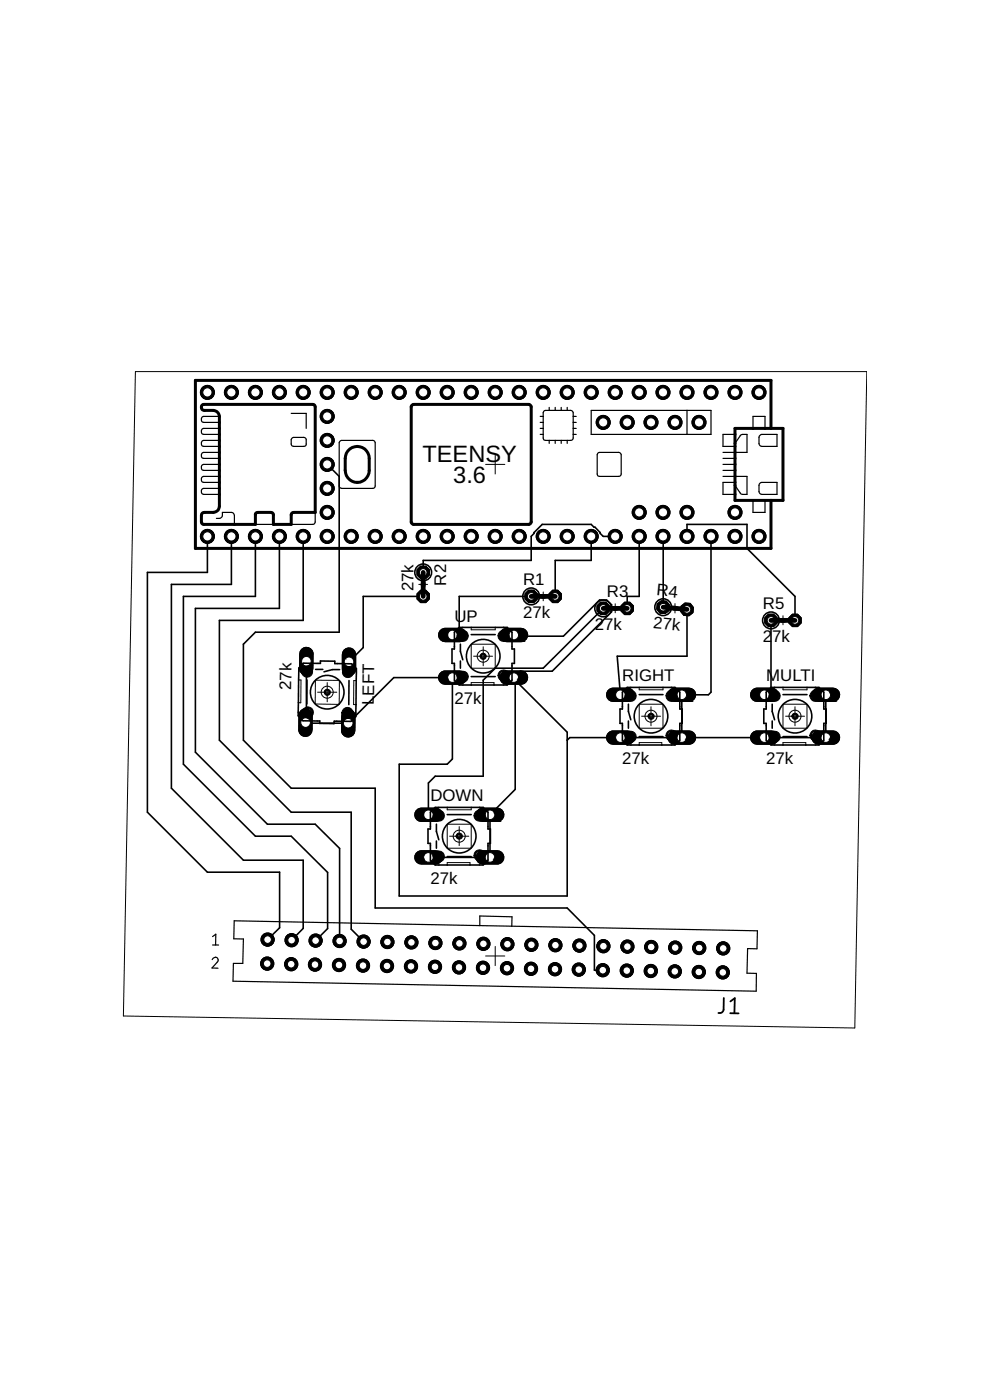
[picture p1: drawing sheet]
<svg xmlns="http://www.w3.org/2000/svg" width="105mm" height="148mm" viewBox="0 0 105 148" stroke-linecap="round" stroke-linejoin="round" font-family="sans-serif">
<defs><g id="words">
<g font-size="2.5">
<text x="44.7" y="48.9">TEENS</text>
<text x="48" y="51.2">3.6</text>
<text x="53" y="48.9">Y</text>
</g>
<g font-size="1.8">
<text x="43.8" y="62.6" transform="rotate(-90 43.8 62.6)">27k</text>
<text x="47.2" y="62" transform="rotate(-90 47.2 62)">R2</text>
<text x="48.1" y="65.8">UP</text>
<text x="55.4" y="61.9">R1</text>
<text x="55.4" y="65.4">27k</text>
<text x="64.2" y="63.2">R3</text>
<text x="69.4" y="63" transform="rotate(5 69.4 63)">R4</text>
<text x="80.7" y="64.5">R5</text>
<text x="33.2" y="69.7" transform="rotate(-89 33.2 69.7)">3</text>
<text x="37.6" y="70" transform="rotate(-89 37.6 70)">1</text>
<text x="46.8" y="67.8">1</text>
<text x="54.7" y="67.9">2</text>
<text x="63" y="66.7">27k</text>
<text x="69.1" y="66.5" transform="rotate(5 69.1 66.5)">27k</text>
<text x="80.7" y="68">2</text>
<text x="81.7" y="68">7k</text>
<text x="30.8" y="73" transform="rotate(-89 30.8 73)">27k</text>
<text x="33.1" y="77.8" transform="rotate(-89 33.1 77.8)">4</text>
<text x="37.4" y="77.8" transform="rotate(-89 37.4 77.8)">2</text>
<text x="39.6" y="74.6" transform="rotate(-89 39.6 74.6)">LEFT</text>
<text x="46.6" y="72.2">3</text>
<text x="48.1" y="74.5">27k</text>
<text x="54.7" y="72.2">4</text>
<text x="64.6" y="74.2">1</text>
<text x="65.9" y="72.1">RIGHT</text>
<text x="72.5" y="74.3">2</text>
<text x="79.8" y="74.2">1</text>
<text x="81.1" y="72.1">MULTI</text>
<text x="87.7" y="74.3">2</text>
<text x="64.3" y="78.6">3</text>
<text x="65.9" y="80.9">27k</text>
<text x="72.5" y="78.6">4</text>
<text x="79.6" y="78.6">3</text>
<text x="81.1" y="80.9">27k</text>
<text x="87.7" y="78.6">4</text>
<text x="44.3" y="86.8">1</text>
<text x="45.6" y="84.8">DOWN</text>
<text x="52.2" y="87">2</text>
<text x="44" y="91.3">3</text>
<text x="45.6" y="93.6">27k</text>
<text x="52.2" y="91.3">4</text>
</g>
</g></defs>
<circle cx="28.3" cy="99.4" r=".7" fill="#000" stroke="#000" stroke-width=".11"/>
<circle cx="28.3" cy="99.4" r=".4" fill="#fff" stroke="#000" stroke-width=".11"/>
<circle cx="28.3" cy="102" r=".7" fill="#000" stroke="#000" stroke-width=".11"/>
<circle cx="28.3" cy="102" r=".4" fill="#fff" stroke="#000" stroke-width=".11"/>
<circle cx="30.9" cy="99.5" r=".7" fill="#000" stroke="#000" stroke-width=".11"/>
<circle cx="30.9" cy="99.5" r=".4" fill="#fff" stroke="#000" stroke-width=".11"/>
<circle cx="30.8" cy="102" r=".7" fill="#000" stroke="#000" stroke-width=".11"/>
<circle cx="30.8" cy="102" r=".4" fill="#fff" stroke="#000" stroke-width=".11"/>
<circle cx="33.4" cy="99.5" r=".7" fill="#000" stroke="#000" stroke-width=".11"/>
<circle cx="33.4" cy="99.5" r=".4" fill="#fff" stroke="#000" stroke-width=".11"/>
<circle cx="33.3" cy="102.1" r=".7" fill="#000" stroke="#000" stroke-width=".11"/>
<circle cx="33.3" cy="102.1" r=".4" fill="#fff" stroke="#000" stroke-width=".11"/>
<circle cx="35.9" cy="99.6" r=".7" fill="#000" stroke="#000" stroke-width=".11"/>
<circle cx="35.9" cy="99.6" r=".4" fill="#fff" stroke="#000" stroke-width=".11"/>
<circle cx="35.9" cy="102.1" r=".7" fill="#000" stroke="#000" stroke-width=".11"/>
<circle cx="35.9" cy="102.1" r=".4" fill="#fff" stroke="#000" stroke-width=".11"/>
<circle cx="38.5" cy="99.7" r=".7" fill="#000" stroke="#000" stroke-width=".11"/>
<circle cx="38.5" cy="99.7" r=".4" fill="#fff" stroke="#000" stroke-width=".11"/>
<circle cx="38.4" cy="102.2" r=".7" fill="#000" stroke="#000" stroke-width=".11"/>
<circle cx="38.4" cy="102.2" r=".4" fill="#fff" stroke="#000" stroke-width=".11"/>
<circle cx="41" cy="99.7" r=".7" fill="#000" stroke="#000" stroke-width=".11"/>
<circle cx="41" cy="99.7" r=".4" fill="#fff" stroke="#000" stroke-width=".11"/>
<circle cx="41" cy="102.2" r=".7" fill="#000" stroke="#000" stroke-width=".11"/>
<circle cx="41" cy="102.2" r=".4" fill="#fff" stroke="#000" stroke-width=".11"/>
<circle cx="43.5" cy="99.7" r=".7" fill="#000" stroke="#000" stroke-width=".11"/>
<circle cx="43.5" cy="99.7" r=".4" fill="#fff" stroke="#000" stroke-width=".11"/>
<circle cx="43.5" cy="102.3" r=".7" fill="#000" stroke="#000" stroke-width=".11"/>
<circle cx="43.5" cy="102.3" r=".4" fill="#fff" stroke="#000" stroke-width=".11"/>
<circle cx="46.1" cy="99.8" r=".7" fill="#000" stroke="#000" stroke-width=".11"/>
<circle cx="46.1" cy="99.8" r=".4" fill="#fff" stroke="#000" stroke-width=".11"/>
<circle cx="46" cy="102.3" r=".7" fill="#000" stroke="#000" stroke-width=".11"/>
<circle cx="46" cy="102.3" r=".4" fill="#fff" stroke="#000" stroke-width=".11"/>
<circle cx="48.6" cy="99.8" r=".7" fill="#000" stroke="#000" stroke-width=".11"/>
<circle cx="48.6" cy="99.8" r=".4" fill="#fff" stroke="#000" stroke-width=".11"/>
<circle cx="48.6" cy="102.4" r=".7" fill="#000" stroke="#000" stroke-width=".11"/>
<circle cx="48.6" cy="102.4" r=".4" fill="#fff" stroke="#000" stroke-width=".11"/>
<circle cx="51.2" cy="99.9" r=".7" fill="#000" stroke="#000" stroke-width=".11"/>
<circle cx="51.2" cy="99.9" r=".4" fill="#fff" stroke="#000" stroke-width=".11"/>
<circle cx="51.1" cy="102.4" r=".7" fill="#000" stroke="#000" stroke-width=".11"/>
<circle cx="51.1" cy="102.4" r=".4" fill="#fff" stroke="#000" stroke-width=".11"/>
<circle cx="53.7" cy="99.9" r=".7" fill="#000" stroke="#000" stroke-width=".11"/>
<circle cx="53.7" cy="99.9" r=".4" fill="#fff" stroke="#000" stroke-width=".11"/>
<circle cx="53.7" cy="102.5" r=".7" fill="#000" stroke="#000" stroke-width=".11"/>
<circle cx="53.7" cy="102.5" r=".4" fill="#fff" stroke="#000" stroke-width=".11"/>
<circle cx="56.2" cy="100" r=".7" fill="#000" stroke="#000" stroke-width=".11"/>
<circle cx="56.2" cy="100" r=".4" fill="#fff" stroke="#000" stroke-width=".11"/>
<circle cx="56.2" cy="102.5" r=".7" fill="#000" stroke="#000" stroke-width=".11"/>
<circle cx="56.2" cy="102.5" r=".4" fill="#fff" stroke="#000" stroke-width=".11"/>
<circle cx="58.8" cy="100" r=".7" fill="#000" stroke="#000" stroke-width=".11"/>
<circle cx="58.8" cy="100" r=".4" fill="#fff" stroke="#000" stroke-width=".11"/>
<circle cx="58.7" cy="102.6" r=".7" fill="#000" stroke="#000" stroke-width=".11"/>
<circle cx="58.7" cy="102.6" r=".4" fill="#fff" stroke="#000" stroke-width=".11"/>
<circle cx="61.3" cy="100.1" r=".7" fill="#000" stroke="#000" stroke-width=".11"/>
<circle cx="61.3" cy="100.1" r=".4" fill="#fff" stroke="#000" stroke-width=".11"/>
<circle cx="61.3" cy="102.6" r=".7" fill="#000" stroke="#000" stroke-width=".11"/>
<circle cx="61.3" cy="102.6" r=".4" fill="#fff" stroke="#000" stroke-width=".11"/>
<circle cx="63.9" cy="100.1" r=".7" fill="#000" stroke="#000" stroke-width=".11"/>
<circle cx="63.9" cy="100.1" r=".4" fill="#fff" stroke="#000" stroke-width=".11"/>
<circle cx="63.8" cy="102.7" r=".7" fill="#000" stroke="#000" stroke-width=".11"/>
<circle cx="63.8" cy="102.7" r=".4" fill="#fff" stroke="#000" stroke-width=".11"/>
<circle cx="66.4" cy="100.2" r=".7" fill="#000" stroke="#000" stroke-width=".11"/>
<circle cx="66.4" cy="100.2" r=".4" fill="#fff" stroke="#000" stroke-width=".11"/>
<circle cx="66.3" cy="102.7" r=".7" fill="#000" stroke="#000" stroke-width=".11"/>
<circle cx="66.3" cy="102.7" r=".4" fill="#fff" stroke="#000" stroke-width=".11"/>
<circle cx="68.9" cy="100.2" r=".7" fill="#000" stroke="#000" stroke-width=".11"/>
<circle cx="68.9" cy="100.2" r=".4" fill="#fff" stroke="#000" stroke-width=".11"/>
<circle cx="68.9" cy="102.8" r=".7" fill="#000" stroke="#000" stroke-width=".11"/>
<circle cx="68.9" cy="102.8" r=".4" fill="#fff" stroke="#000" stroke-width=".11"/>
<circle cx="71.5" cy="100.3" r=".7" fill="#000" stroke="#000" stroke-width=".11"/>
<circle cx="71.5" cy="100.3" r=".4" fill="#fff" stroke="#000" stroke-width=".11"/>
<circle cx="71.4" cy="102.8" r=".7" fill="#000" stroke="#000" stroke-width=".11"/>
<circle cx="71.4" cy="102.8" r=".4" fill="#fff" stroke="#000" stroke-width=".11"/>
<circle cx="74" cy="100.3" r=".7" fill="#000" stroke="#000" stroke-width=".11"/>
<circle cx="74" cy="100.3" r=".4" fill="#fff" stroke="#000" stroke-width=".11"/>
<circle cx="74" cy="102.9" r=".7" fill="#000" stroke="#000" stroke-width=".11"/>
<circle cx="74" cy="102.9" r=".4" fill="#fff" stroke="#000" stroke-width=".11"/>
<circle cx="76.5" cy="100.4" r=".7" fill="#000" stroke="#000" stroke-width=".11"/>
<circle cx="76.5" cy="100.4" r=".4" fill="#fff" stroke="#000" stroke-width=".11"/>
<circle cx="76.5" cy="102.9" r=".7" fill="#000" stroke="#000" stroke-width=".11"/>
<circle cx="76.5" cy="102.9" r=".4" fill="#fff" stroke="#000" stroke-width=".11"/>
<circle cx="56.2" cy="63.1" r=".71" fill="#000" stroke="#000" stroke-width=".11"/>
<circle cx="56.2" cy="63.1" r=".4" fill="#fff" stroke="#000" stroke-width=".11"/>
<circle cx="58.8" cy="63.1" r=".71" fill="#000" stroke="#000" stroke-width=".11"/>
<circle cx="58.8" cy="63.1" r=".4" fill="#fff" stroke="#000" stroke-width=".11"/>
<circle cx="44.8" cy="60.6" r=".71" fill="#000" stroke="#000" stroke-width=".11"/>
<circle cx="44.8" cy="60.6" r=".4" fill="#fff" stroke="#000" stroke-width=".11"/>
<circle cx="44.8" cy="63.1" r=".71" fill="#000" stroke="#000" stroke-width=".11"/>
<circle cx="44.8" cy="63.1" r=".4" fill="#fff" stroke="#000" stroke-width=".11"/>
<circle cx="63.8" cy="64.4" r=".71" fill="#000" stroke="#000" stroke-width=".11"/>
<circle cx="63.8" cy="64.4" r=".4" fill="#fff" stroke="#000" stroke-width=".11"/>
<circle cx="66.4" cy="64.4" r=".71" fill="#000" stroke="#000" stroke-width=".11"/>
<circle cx="66.4" cy="64.4" r=".4" fill="#fff" stroke="#000" stroke-width=".11"/>
<circle cx="70.2" cy="64.3" r=".72" fill="#000" stroke="#000" stroke-width=".11"/>
<circle cx="70.2" cy="64.3" r=".4" fill="#fff" stroke="#000" stroke-width=".11"/>
<circle cx="72.7" cy="64.5" r=".72" fill="#000" stroke="#000" stroke-width=".11"/>
<circle cx="72.7" cy="64.5" r=".4" fill="#fff" stroke="#000" stroke-width=".11"/>
<circle cx="81.6" cy="65.7" r=".71" fill="#000" stroke="#000" stroke-width=".11"/>
<circle cx="81.6" cy="65.7" r=".4" fill="#fff" stroke="#000" stroke-width=".11"/>
<circle cx="84.1" cy="65.7" r=".71" fill="#000" stroke="#000" stroke-width=".11"/>
<circle cx="84.1" cy="65.7" r=".4" fill="#fff" stroke="#000" stroke-width=".11"/>
<path d="M47.1 67.2h1.5" fill="none" stroke="#000" stroke-width="1.5"/>
<circle cx="47.9" cy="67.2" r=".51" fill="#fff" stroke="#000" stroke-width=".11"/>
<path d="M47.1 71.7h1.5" fill="none" stroke="#000" stroke-width="1.5"/>
<circle cx="47.9" cy="71.7" r=".51" fill="#fff" stroke="#000" stroke-width=".11"/>
<path d="M53.6 67.2h1.5" fill="none" stroke="#000" stroke-width="1.5"/>
<circle cx="54.4" cy="67.2" r=".51" fill="#fff" stroke="#000" stroke-width=".11"/>
<path d="M53.6 71.7h1.5" fill="none" stroke="#000" stroke-width="1.5"/>
<circle cx="54.4" cy="71.7" r=".51" fill="#fff" stroke="#000" stroke-width=".11"/>
<path d="M36.9 69.3v1.5" fill="none" stroke="#000" stroke-width="1.5"/>
<circle cx="36.9" cy="70" r=".51" fill="#fff" stroke="#000" stroke-width=".11"/>
<path d="M32.4 69.2v1.5" fill="none" stroke="#000" stroke-width="1.5"/>
<circle cx="32.4" cy="70" r=".51" fill="#fff" stroke="#000" stroke-width=".11"/>
<path d="M36.9 75.8v1.5" fill="none" stroke="#000" stroke-width="1.5"/>
<circle cx="36.9" cy="76.5" r=".51" fill="#fff" stroke="#000" stroke-width=".11"/>
<path d="M32.3 75.7v1.5" fill="none" stroke="#000" stroke-width="1.5"/>
<circle cx="32.3" cy="76.5" r=".51" fill="#fff" stroke="#000" stroke-width=".11"/>
<path d="M44.6 86.2h1.5" fill="none" stroke="#000" stroke-width="1.5"/>
<circle cx="45.3" cy="86.2" r=".51" fill="#fff" stroke="#000" stroke-width=".11"/>
<path d="M44.6 90.7h1.5" fill="none" stroke="#000" stroke-width="1.5"/>
<circle cx="45.3" cy="90.7" r=".51" fill="#fff" stroke="#000" stroke-width=".11"/>
<path d="M51.1 86.2h1.5" fill="none" stroke="#000" stroke-width="1.5"/>
<circle cx="51.9" cy="86.2" r=".51" fill="#fff" stroke="#000" stroke-width=".11"/>
<path d="M51.1 90.7h1.5" fill="none" stroke="#000" stroke-width="1.5"/>
<circle cx="51.9" cy="90.7" r=".51" fill="#fff" stroke="#000" stroke-width=".11"/>
<path d="M64.9 73.5h1.5" fill="none" stroke="#000" stroke-width="1.5"/>
<circle cx="65.7" cy="73.5" r=".51" fill="#fff" stroke="#000" stroke-width=".11"/>
<path d="M64.9 78.1h1.5" fill="none" stroke="#000" stroke-width="1.5"/>
<circle cx="65.7" cy="78.1" r=".51" fill="#fff" stroke="#000" stroke-width=".11"/>
<path d="M71.4 73.5h1.5" fill="none" stroke="#000" stroke-width="1.5"/>
<circle cx="72.2" cy="73.5" r=".51" fill="#fff" stroke="#000" stroke-width=".11"/>
<path d="M71.4 78.1h1.5" fill="none" stroke="#000" stroke-width="1.5"/>
<circle cx="72.2" cy="78.1" r=".51" fill="#fff" stroke="#000" stroke-width=".11"/>
<path d="M80.1 73.5h1.6" fill="none" stroke="#000" stroke-width="1.5"/>
<circle cx="80.9" cy="73.5" r=".51" fill="#fff" stroke="#000" stroke-width=".11"/>
<path d="M80.1 78.1h1.6" fill="none" stroke="#000" stroke-width="1.5"/>
<circle cx="80.9" cy="78.1" r=".51" fill="#fff" stroke="#000" stroke-width=".11"/>
<path d="M86.6 73.5h1.6" fill="none" stroke="#000" stroke-width="1.5"/>
<circle cx="87.4" cy="73.5" r=".51" fill="#fff" stroke="#000" stroke-width=".11"/>
<path d="M86.6 78.1h1.6" fill="none" stroke="#000" stroke-width="1.5"/>
<circle cx="87.4" cy="78.1" r=".51" fill="#fff" stroke="#000" stroke-width=".11"/>
<circle cx="75.2" cy="41.5" r=".74" fill="#000" stroke="#000" stroke-width=".11"/>
<circle cx="75.2" cy="41.5" r=".49" fill="#fff" stroke="#000" stroke-width=".11"/>
<circle cx="72.7" cy="41.5" r=".74" fill="#000" stroke="#000" stroke-width=".11"/>
<circle cx="72.7" cy="41.5" r=".49" fill="#fff" stroke="#000" stroke-width=".11"/>
<circle cx="70.2" cy="41.5" r=".74" fill="#000" stroke="#000" stroke-width=".11"/>
<circle cx="70.2" cy="41.5" r=".49" fill="#fff" stroke="#000" stroke-width=".11"/>
<circle cx="67.6" cy="41.5" r=".74" fill="#000" stroke="#000" stroke-width=".11"/>
<circle cx="67.6" cy="41.5" r=".49" fill="#fff" stroke="#000" stroke-width=".11"/>
<circle cx="65.1" cy="41.5" r=".74" fill="#000" stroke="#000" stroke-width=".11"/>
<circle cx="65.1" cy="41.5" r=".49" fill="#fff" stroke="#000" stroke-width=".11"/>
<circle cx="62.6" cy="41.5" r=".74" fill="#000" stroke="#000" stroke-width=".11"/>
<circle cx="62.6" cy="41.5" r=".49" fill="#fff" stroke="#000" stroke-width=".11"/>
<circle cx="60" cy="41.5" r=".74" fill="#000" stroke="#000" stroke-width=".11"/>
<circle cx="60" cy="41.5" r=".49" fill="#fff" stroke="#000" stroke-width=".11"/>
<circle cx="57.5" cy="41.5" r=".74" fill="#000" stroke="#000" stroke-width=".11"/>
<circle cx="57.5" cy="41.5" r=".49" fill="#fff" stroke="#000" stroke-width=".11"/>
<circle cx="54.9" cy="41.5" r=".74" fill="#000" stroke="#000" stroke-width=".11"/>
<circle cx="54.9" cy="41.5" r=".49" fill="#fff" stroke="#000" stroke-width=".11"/>
<circle cx="52.4" cy="41.5" r=".74" fill="#000" stroke="#000" stroke-width=".11"/>
<circle cx="52.4" cy="41.5" r=".49" fill="#fff" stroke="#000" stroke-width=".11"/>
<circle cx="49.9" cy="41.5" r=".74" fill="#000" stroke="#000" stroke-width=".11"/>
<circle cx="49.9" cy="41.5" r=".49" fill="#fff" stroke="#000" stroke-width=".11"/>
<circle cx="47.3" cy="41.5" r=".74" fill="#000" stroke="#000" stroke-width=".11"/>
<circle cx="47.3" cy="41.5" r=".49" fill="#fff" stroke="#000" stroke-width=".11"/>
<circle cx="47.3" cy="56.8" r=".74" fill="#000" stroke="#000" stroke-width=".11"/>
<circle cx="47.3" cy="56.8" r=".49" fill="#fff" stroke="#000" stroke-width=".11"/>
<circle cx="49.9" cy="56.8" r=".74" fill="#000" stroke="#000" stroke-width=".11"/>
<circle cx="49.9" cy="56.8" r=".49" fill="#fff" stroke="#000" stroke-width=".11"/>
<circle cx="52.4" cy="56.8" r=".74" fill="#000" stroke="#000" stroke-width=".11"/>
<circle cx="52.4" cy="56.8" r=".49" fill="#fff" stroke="#000" stroke-width=".11"/>
<circle cx="54.9" cy="56.8" r=".74" fill="#000" stroke="#000" stroke-width=".11"/>
<circle cx="54.9" cy="56.8" r=".49" fill="#fff" stroke="#000" stroke-width=".11"/>
<circle cx="57.5" cy="56.8" r=".74" fill="#000" stroke="#000" stroke-width=".11"/>
<circle cx="57.5" cy="56.8" r=".49" fill="#fff" stroke="#000" stroke-width=".11"/>
<circle cx="60" cy="56.8" r=".74" fill="#000" stroke="#000" stroke-width=".11"/>
<circle cx="60" cy="56.8" r=".49" fill="#fff" stroke="#000" stroke-width=".11"/>
<circle cx="62.6" cy="56.8" r=".74" fill="#000" stroke="#000" stroke-width=".11"/>
<circle cx="62.6" cy="56.8" r=".49" fill="#fff" stroke="#000" stroke-width=".11"/>
<circle cx="65.1" cy="56.8" r=".74" fill="#000" stroke="#000" stroke-width=".11"/>
<circle cx="65.1" cy="56.8" r=".49" fill="#fff" stroke="#000" stroke-width=".11"/>
<circle cx="67.6" cy="56.8" r=".74" fill="#000" stroke="#000" stroke-width=".11"/>
<circle cx="67.6" cy="56.8" r=".49" fill="#fff" stroke="#000" stroke-width=".11"/>
<circle cx="70.2" cy="56.8" r=".74" fill="#000" stroke="#000" stroke-width=".11"/>
<circle cx="70.2" cy="56.8" r=".49" fill="#fff" stroke="#000" stroke-width=".11"/>
<circle cx="72.7" cy="56.8" r=".74" fill="#000" stroke="#000" stroke-width=".11"/>
<circle cx="72.7" cy="56.8" r=".49" fill="#fff" stroke="#000" stroke-width=".11"/>
<circle cx="77.8" cy="41.5" r=".74" fill="#000" stroke="#000" stroke-width=".11"/>
<circle cx="77.8" cy="41.5" r=".49" fill="#fff" stroke="#000" stroke-width=".11"/>
<circle cx="75.2" cy="56.8" r=".74" fill="#000" stroke="#000" stroke-width=".11"/>
<circle cx="75.2" cy="56.8" r=".49" fill="#fff" stroke="#000" stroke-width=".11"/>
<circle cx="77.8" cy="56.8" r=".74" fill="#000" stroke="#000" stroke-width=".11"/>
<circle cx="77.8" cy="56.8" r=".49" fill="#fff" stroke="#000" stroke-width=".11"/>
<circle cx="80.3" cy="41.5" r=".74" fill="#000" stroke="#000" stroke-width=".11"/>
<circle cx="80.3" cy="41.5" r=".49" fill="#fff" stroke="#000" stroke-width=".11"/>
<circle cx="80.3" cy="56.8" r=".74" fill="#000" stroke="#000" stroke-width=".11"/>
<circle cx="80.3" cy="56.8" r=".49" fill="#fff" stroke="#000" stroke-width=".11"/>
<circle cx="44.8" cy="41.5" r=".74" fill="#000" stroke="#000" stroke-width=".11"/>
<circle cx="44.8" cy="41.5" r=".49" fill="#fff" stroke="#000" stroke-width=".11"/>
<circle cx="44.8" cy="56.8" r=".74" fill="#000" stroke="#000" stroke-width=".11"/>
<circle cx="44.8" cy="56.8" r=".49" fill="#fff" stroke="#000" stroke-width=".11"/>
<circle cx="42.2" cy="41.5" r=".74" fill="#000" stroke="#000" stroke-width=".11"/>
<circle cx="42.2" cy="41.5" r=".49" fill="#fff" stroke="#000" stroke-width=".11"/>
<circle cx="39.7" cy="41.5" r=".74" fill="#000" stroke="#000" stroke-width=".11"/>
<circle cx="39.7" cy="41.5" r=".49" fill="#fff" stroke="#000" stroke-width=".11"/>
<circle cx="37.2" cy="41.5" r=".74" fill="#000" stroke="#000" stroke-width=".11"/>
<circle cx="37.2" cy="41.5" r=".49" fill="#fff" stroke="#000" stroke-width=".11"/>
<circle cx="34.6" cy="41.5" r=".74" fill="#000" stroke="#000" stroke-width=".11"/>
<circle cx="34.6" cy="41.5" r=".49" fill="#fff" stroke="#000" stroke-width=".11"/>
<circle cx="32.1" cy="41.5" r=".74" fill="#000" stroke="#000" stroke-width=".11"/>
<circle cx="32.1" cy="41.5" r=".49" fill="#fff" stroke="#000" stroke-width=".11"/>
<circle cx="29.6" cy="41.5" r=".74" fill="#000" stroke="#000" stroke-width=".11"/>
<circle cx="29.6" cy="41.5" r=".49" fill="#fff" stroke="#000" stroke-width=".11"/>
<circle cx="27" cy="41.5" r=".74" fill="#000" stroke="#000" stroke-width=".11"/>
<circle cx="27" cy="41.5" r=".49" fill="#fff" stroke="#000" stroke-width=".11"/>
<circle cx="24.5" cy="41.5" r=".74" fill="#000" stroke="#000" stroke-width=".11"/>
<circle cx="24.5" cy="41.5" r=".49" fill="#fff" stroke="#000" stroke-width=".11"/>
<circle cx="21.9" cy="41.5" r=".74" fill="#000" stroke="#000" stroke-width=".11"/>
<circle cx="21.9" cy="41.5" r=".49" fill="#fff" stroke="#000" stroke-width=".11"/>
<circle cx="21.9" cy="56.8" r=".74" fill="#000" stroke="#000" stroke-width=".11"/>
<circle cx="21.9" cy="56.8" r=".49" fill="#fff" stroke="#000" stroke-width=".11"/>
<circle cx="24.5" cy="56.8" r=".74" fill="#000" stroke="#000" stroke-width=".11"/>
<circle cx="24.5" cy="56.8" r=".49" fill="#fff" stroke="#000" stroke-width=".11"/>
<circle cx="27" cy="56.8" r=".74" fill="#000" stroke="#000" stroke-width=".11"/>
<circle cx="27" cy="56.8" r=".49" fill="#fff" stroke="#000" stroke-width=".11"/>
<circle cx="29.6" cy="56.8" r=".74" fill="#000" stroke="#000" stroke-width=".11"/>
<circle cx="29.6" cy="56.8" r=".49" fill="#fff" stroke="#000" stroke-width=".11"/>
<circle cx="32.1" cy="56.8" r=".74" fill="#000" stroke="#000" stroke-width=".11"/>
<circle cx="32.1" cy="56.8" r=".49" fill="#fff" stroke="#000" stroke-width=".11"/>
<circle cx="34.6" cy="56.8" r=".74" fill="#000" stroke="#000" stroke-width=".11"/>
<circle cx="34.6" cy="56.8" r=".49" fill="#fff" stroke="#000" stroke-width=".11"/>
<circle cx="37.2" cy="56.8" r=".74" fill="#000" stroke="#000" stroke-width=".11"/>
<circle cx="37.2" cy="56.8" r=".49" fill="#fff" stroke="#000" stroke-width=".11"/>
<circle cx="39.7" cy="56.8" r=".74" fill="#000" stroke="#000" stroke-width=".11"/>
<circle cx="39.7" cy="56.8" r=".49" fill="#fff" stroke="#000" stroke-width=".11"/>
<circle cx="42.2" cy="56.8" r=".74" fill="#000" stroke="#000" stroke-width=".11"/>
<circle cx="42.2" cy="56.8" r=".49" fill="#fff" stroke="#000" stroke-width=".11"/>
<circle cx="34.6" cy="44.1" r=".74" fill="#000" stroke="#000" stroke-width=".11"/>
<circle cx="34.6" cy="44.1" r=".49" fill="#fff" stroke="#000" stroke-width=".11"/>
<circle cx="34.6" cy="49.1" r=".74" fill="#000" stroke="#000" stroke-width=".11"/>
<circle cx="34.6" cy="49.1" r=".49" fill="#fff" stroke="#000" stroke-width=".11"/>
<circle cx="34.6" cy="51.7" r=".74" fill="#000" stroke="#000" stroke-width=".11"/>
<circle cx="34.6" cy="51.7" r=".49" fill="#fff" stroke="#000" stroke-width=".11"/>
<circle cx="34.6" cy="46.6" r=".74" fill="#000" stroke="#000" stroke-width=".11"/>
<circle cx="34.6" cy="46.6" r=".49" fill="#fff" stroke="#000" stroke-width=".11"/>
<circle cx="34.6" cy="54.2" r=".74" fill="#000" stroke="#000" stroke-width=".11"/>
<circle cx="34.6" cy="54.2" r=".49" fill="#fff" stroke="#000" stroke-width=".11"/>
<circle cx="77.8" cy="54.2" r=".74" fill="#000" stroke="#000" stroke-width=".11"/>
<circle cx="77.8" cy="54.2" r=".49" fill="#fff" stroke="#000" stroke-width=".11"/>
<circle cx="72.7" cy="54.2" r=".74" fill="#000" stroke="#000" stroke-width=".11"/>
<circle cx="72.7" cy="54.2" r=".49" fill="#fff" stroke="#000" stroke-width=".11"/>
<circle cx="70.2" cy="54.2" r=".74" fill="#000" stroke="#000" stroke-width=".11"/>
<circle cx="70.2" cy="54.2" r=".49" fill="#fff" stroke="#000" stroke-width=".11"/>
<circle cx="67.6" cy="54.2" r=".74" fill="#000" stroke="#000" stroke-width=".11"/>
<circle cx="67.6" cy="54.2" r=".49" fill="#fff" stroke="#000" stroke-width=".11"/>
<circle cx="74" cy="44.7" r=".74" fill="#000" stroke="#000" stroke-width=".11"/>
<circle cx="74" cy="44.7" r=".49" fill="#fff" stroke="#000" stroke-width=".11"/>
<circle cx="71.4" cy="44.7" r=".74" fill="#000" stroke="#000" stroke-width=".11"/>
<circle cx="71.4" cy="44.7" r=".49" fill="#fff" stroke="#000" stroke-width=".11"/>
<circle cx="68.9" cy="44.7" r=".74" fill="#000" stroke="#000" stroke-width=".11"/>
<circle cx="68.9" cy="44.7" r=".49" fill="#fff" stroke="#000" stroke-width=".11"/>
<circle cx="66.4" cy="44.7" r=".74" fill="#000" stroke="#000" stroke-width=".11"/>
<circle cx="66.4" cy="44.7" r=".49" fill="#fff" stroke="#000" stroke-width=".11"/>
<circle cx="63.8" cy="44.7" r=".74" fill="#000" stroke="#000" stroke-width=".11"/>
<circle cx="63.8" cy="44.7" r=".49" fill="#fff" stroke="#000" stroke-width=".11"/>
<g fill="none" stroke="#000" stroke-width=".17">
<path d="M21.9 56.8v3.8h-6.3v25.4l6.3 6.3h7.7v5.9l-1.3 1.2M24.5 56.8v5h-6.4v21.6l7.7 7.6h6.3v7.3l-1.2 1.2M27 56.8v6.3h-7.6v17.8l7.6 7.6h3.8l3.9 3.8v6l-1.3 1.2M29.6 56.8v7.6h-8.9v15.2l7.6 7.6h5.1l2.5 2.6v9.8M32.1 56.8v8.9h-8.9v12.6l7.6 7.7h6.4v12.3l1.3 1.4M34.6 49.1l1.3 1.3v16.5h-8.9l-1.2 1.3v10.1l5 5.1h8.9v12.7h20.3l2.9 2.9v3.7h.9M62.6 56.8v2.5h-3.8v3.8M65.1 56.8h-1.3l-.8-1h-.1l-.3-.3h-5.2l-1.2 1.3v2.5h-11.4v1.3M67.6 56.8v6.3h-1.2v1.3M70.2 56.8v7.5M72.7 56.8v-1.3h6.4v2.5l5 5.1v2.6M75.2 56.8v16.5l-.2 .2h-2.8v4.6"/>
<path d="M32.4 70v6.5h4.5l4.8-4.8h6.2v8.6l-.6 .6h-5.1v13.9h17.8v-17.3l-5.5-5.5M44.8 63.1h-6.4v5.4l-1.5 1.5M54.4 67.2l.1 .1h5.1l3.9-3.8h.7l.5 .5v.7l-6.3 6.3h-3.3l-.6 .6M54.5 71.6v11.9l-2.6 2.7v4.5h-6.6M54.5 71.6l-.1 .1M56.2 63.1h-7.6v3.4l-.7 .7M63.8 64.4l-6.3 6.3h-5.1l-1.3 1.3v10.1h-5l-.8 .8v3.3M72.7 64.5v4.9h-7.4l.4 4.1M81.6 65.7v7.1l-.7 .7M87.4 73.5v4.6h-27.1l-.3 .2"/>
</g>
<circle cx="28.3" cy="99.4" r=".7" fill="#000" stroke="#000" stroke-width=".11"/>
<circle cx="28.3" cy="99.4" r=".4" fill="#fff" stroke="#000" stroke-width=".11"/>
<circle cx="28.3" cy="102" r=".7" fill="#000" stroke="#000" stroke-width=".11"/>
<circle cx="28.3" cy="102" r=".4" fill="#fff" stroke="#000" stroke-width=".11"/>
<circle cx="30.9" cy="99.5" r=".7" fill="#000" stroke="#000" stroke-width=".11"/>
<circle cx="30.9" cy="99.5" r=".4" fill="#fff" stroke="#000" stroke-width=".11"/>
<circle cx="30.8" cy="102" r=".7" fill="#000" stroke="#000" stroke-width=".11"/>
<circle cx="30.8" cy="102" r=".4" fill="#fff" stroke="#000" stroke-width=".11"/>
<circle cx="33.4" cy="99.5" r=".7" fill="#000" stroke="#000" stroke-width=".11"/>
<circle cx="33.4" cy="99.5" r=".4" fill="#fff" stroke="#000" stroke-width=".11"/>
<circle cx="33.3" cy="102.1" r=".7" fill="#000" stroke="#000" stroke-width=".11"/>
<circle cx="33.3" cy="102.1" r=".4" fill="#fff" stroke="#000" stroke-width=".11"/>
<circle cx="35.9" cy="99.6" r=".7" fill="#000" stroke="#000" stroke-width=".11"/>
<circle cx="35.9" cy="99.6" r=".4" fill="#fff" stroke="#000" stroke-width=".11"/>
<circle cx="35.9" cy="102.1" r=".7" fill="#000" stroke="#000" stroke-width=".11"/>
<circle cx="35.9" cy="102.1" r=".4" fill="#fff" stroke="#000" stroke-width=".11"/>
<circle cx="38.5" cy="99.7" r=".7" fill="#000" stroke="#000" stroke-width=".11"/>
<circle cx="38.5" cy="99.7" r=".4" fill="#fff" stroke="#000" stroke-width=".11"/>
<circle cx="38.4" cy="102.2" r=".7" fill="#000" stroke="#000" stroke-width=".11"/>
<circle cx="38.4" cy="102.2" r=".4" fill="#fff" stroke="#000" stroke-width=".11"/>
<circle cx="41" cy="99.7" r=".7" fill="#000" stroke="#000" stroke-width=".11"/>
<circle cx="41" cy="99.7" r=".4" fill="#fff" stroke="#000" stroke-width=".11"/>
<circle cx="41" cy="102.2" r=".7" fill="#000" stroke="#000" stroke-width=".11"/>
<circle cx="41" cy="102.2" r=".4" fill="#fff" stroke="#000" stroke-width=".11"/>
<circle cx="43.5" cy="99.7" r=".7" fill="#000" stroke="#000" stroke-width=".11"/>
<circle cx="43.5" cy="99.7" r=".4" fill="#fff" stroke="#000" stroke-width=".11"/>
<circle cx="43.5" cy="102.3" r=".7" fill="#000" stroke="#000" stroke-width=".11"/>
<circle cx="43.5" cy="102.3" r=".4" fill="#fff" stroke="#000" stroke-width=".11"/>
<circle cx="46.1" cy="99.8" r=".7" fill="#000" stroke="#000" stroke-width=".11"/>
<circle cx="46.1" cy="99.8" r=".4" fill="#fff" stroke="#000" stroke-width=".11"/>
<circle cx="46" cy="102.3" r=".7" fill="#000" stroke="#000" stroke-width=".11"/>
<circle cx="46" cy="102.3" r=".4" fill="#fff" stroke="#000" stroke-width=".11"/>
<circle cx="48.6" cy="99.8" r=".7" fill="#000" stroke="#000" stroke-width=".11"/>
<circle cx="48.6" cy="99.8" r=".4" fill="#fff" stroke="#000" stroke-width=".11"/>
<circle cx="48.6" cy="102.4" r=".7" fill="#000" stroke="#000" stroke-width=".11"/>
<circle cx="48.6" cy="102.4" r=".4" fill="#fff" stroke="#000" stroke-width=".11"/>
<circle cx="51.2" cy="99.9" r=".7" fill="#000" stroke="#000" stroke-width=".11"/>
<circle cx="51.2" cy="99.9" r=".4" fill="#fff" stroke="#000" stroke-width=".11"/>
<circle cx="51.1" cy="102.4" r=".7" fill="#000" stroke="#000" stroke-width=".11"/>
<circle cx="51.1" cy="102.4" r=".4" fill="#fff" stroke="#000" stroke-width=".11"/>
<circle cx="53.7" cy="99.9" r=".7" fill="#000" stroke="#000" stroke-width=".11"/>
<circle cx="53.7" cy="99.9" r=".4" fill="#fff" stroke="#000" stroke-width=".11"/>
<circle cx="53.7" cy="102.5" r=".7" fill="#000" stroke="#000" stroke-width=".11"/>
<circle cx="53.7" cy="102.5" r=".4" fill="#fff" stroke="#000" stroke-width=".11"/>
<circle cx="56.2" cy="100" r=".7" fill="#000" stroke="#000" stroke-width=".11"/>
<circle cx="56.2" cy="100" r=".4" fill="#fff" stroke="#000" stroke-width=".11"/>
<circle cx="56.2" cy="102.5" r=".7" fill="#000" stroke="#000" stroke-width=".11"/>
<circle cx="56.2" cy="102.5" r=".4" fill="#fff" stroke="#000" stroke-width=".11"/>
<circle cx="58.8" cy="100" r=".7" fill="#000" stroke="#000" stroke-width=".11"/>
<circle cx="58.8" cy="100" r=".4" fill="#fff" stroke="#000" stroke-width=".11"/>
<circle cx="58.7" cy="102.6" r=".7" fill="#000" stroke="#000" stroke-width=".11"/>
<circle cx="58.7" cy="102.6" r=".4" fill="#fff" stroke="#000" stroke-width=".11"/>
<circle cx="61.3" cy="100.1" r=".7" fill="#000" stroke="#000" stroke-width=".11"/>
<circle cx="61.3" cy="100.1" r=".4" fill="#fff" stroke="#000" stroke-width=".11"/>
<circle cx="61.3" cy="102.6" r=".7" fill="#000" stroke="#000" stroke-width=".11"/>
<circle cx="61.3" cy="102.6" r=".4" fill="#fff" stroke="#000" stroke-width=".11"/>
<circle cx="63.9" cy="100.1" r=".7" fill="#000" stroke="#000" stroke-width=".11"/>
<circle cx="63.9" cy="100.1" r=".4" fill="#fff" stroke="#000" stroke-width=".11"/>
<circle cx="63.8" cy="102.7" r=".7" fill="#000" stroke="#000" stroke-width=".11"/>
<circle cx="63.8" cy="102.7" r=".4" fill="#fff" stroke="#000" stroke-width=".11"/>
<circle cx="66.4" cy="100.2" r=".7" fill="#000" stroke="#000" stroke-width=".11"/>
<circle cx="66.4" cy="100.2" r=".4" fill="#fff" stroke="#000" stroke-width=".11"/>
<circle cx="66.3" cy="102.7" r=".7" fill="#000" stroke="#000" stroke-width=".11"/>
<circle cx="66.3" cy="102.7" r=".4" fill="#fff" stroke="#000" stroke-width=".11"/>
<circle cx="68.9" cy="100.2" r=".7" fill="#000" stroke="#000" stroke-width=".11"/>
<circle cx="68.9" cy="100.2" r=".4" fill="#fff" stroke="#000" stroke-width=".11"/>
<circle cx="68.9" cy="102.8" r=".7" fill="#000" stroke="#000" stroke-width=".11"/>
<circle cx="68.9" cy="102.8" r=".4" fill="#fff" stroke="#000" stroke-width=".11"/>
<circle cx="71.5" cy="100.3" r=".7" fill="#000" stroke="#000" stroke-width=".11"/>
<circle cx="71.5" cy="100.3" r=".4" fill="#fff" stroke="#000" stroke-width=".11"/>
<circle cx="71.4" cy="102.8" r=".7" fill="#000" stroke="#000" stroke-width=".11"/>
<circle cx="71.4" cy="102.8" r=".4" fill="#fff" stroke="#000" stroke-width=".11"/>
<circle cx="74" cy="100.3" r=".7" fill="#000" stroke="#000" stroke-width=".11"/>
<circle cx="74" cy="100.3" r=".4" fill="#fff" stroke="#000" stroke-width=".11"/>
<circle cx="74" cy="102.9" r=".7" fill="#000" stroke="#000" stroke-width=".11"/>
<circle cx="74" cy="102.9" r=".4" fill="#fff" stroke="#000" stroke-width=".11"/>
<circle cx="76.5" cy="100.4" r=".7" fill="#000" stroke="#000" stroke-width=".11"/>
<circle cx="76.5" cy="100.4" r=".4" fill="#fff" stroke="#000" stroke-width=".11"/>
<circle cx="76.5" cy="102.9" r=".7" fill="#000" stroke="#000" stroke-width=".11"/>
<circle cx="76.5" cy="102.9" r=".4" fill="#fff" stroke="#000" stroke-width=".11"/>
<circle cx="56.2" cy="63.1" r=".71" fill="#000" stroke="#000" stroke-width=".11"/>
<circle cx="56.2" cy="63.1" r=".4" fill="#fff" stroke="#000" stroke-width=".11"/>
<circle cx="58.8" cy="63.1" r=".71" fill="#000" stroke="#000" stroke-width=".11"/>
<circle cx="58.8" cy="63.1" r=".4" fill="#fff" stroke="#000" stroke-width=".11"/>
<circle cx="44.8" cy="60.6" r=".71" fill="#000" stroke="#000" stroke-width=".11"/>
<circle cx="44.8" cy="60.6" r=".4" fill="#fff" stroke="#000" stroke-width=".11"/>
<circle cx="44.8" cy="63.1" r=".71" fill="#000" stroke="#000" stroke-width=".11"/>
<circle cx="44.8" cy="63.1" r=".4" fill="#fff" stroke="#000" stroke-width=".11"/>
<circle cx="63.8" cy="64.4" r=".71" fill="#000" stroke="#000" stroke-width=".11"/>
<circle cx="63.8" cy="64.4" r=".4" fill="#fff" stroke="#000" stroke-width=".11"/>
<circle cx="66.4" cy="64.4" r=".71" fill="#000" stroke="#000" stroke-width=".11"/>
<circle cx="66.4" cy="64.4" r=".4" fill="#fff" stroke="#000" stroke-width=".11"/>
<circle cx="70.2" cy="64.3" r=".72" fill="#000" stroke="#000" stroke-width=".11"/>
<circle cx="70.2" cy="64.3" r=".4" fill="#fff" stroke="#000" stroke-width=".11"/>
<circle cx="72.7" cy="64.5" r=".72" fill="#000" stroke="#000" stroke-width=".11"/>
<circle cx="72.7" cy="64.5" r=".4" fill="#fff" stroke="#000" stroke-width=".11"/>
<circle cx="81.6" cy="65.7" r=".71" fill="#000" stroke="#000" stroke-width=".11"/>
<circle cx="81.6" cy="65.7" r=".4" fill="#fff" stroke="#000" stroke-width=".11"/>
<circle cx="84.1" cy="65.7" r=".71" fill="#000" stroke="#000" stroke-width=".11"/>
<circle cx="84.1" cy="65.7" r=".4" fill="#fff" stroke="#000" stroke-width=".11"/>
<path d="M47.1 67.2h1.5" fill="none" stroke="#000" stroke-width="1.5"/>
<circle cx="47.9" cy="67.2" r=".51" fill="#fff" stroke="#000" stroke-width=".11"/>
<path d="M47.1 71.7h1.5" fill="none" stroke="#000" stroke-width="1.5"/>
<circle cx="47.9" cy="71.7" r=".51" fill="#fff" stroke="#000" stroke-width=".11"/>
<path d="M53.6 67.2h1.5" fill="none" stroke="#000" stroke-width="1.5"/>
<circle cx="54.4" cy="67.2" r=".51" fill="#fff" stroke="#000" stroke-width=".11"/>
<path d="M53.6 71.7h1.5" fill="none" stroke="#000" stroke-width="1.5"/>
<circle cx="54.4" cy="71.7" r=".51" fill="#fff" stroke="#000" stroke-width=".11"/>
<path d="M36.9 69.3v1.5" fill="none" stroke="#000" stroke-width="1.5"/>
<circle cx="36.9" cy="70" r=".51" fill="#fff" stroke="#000" stroke-width=".11"/>
<path d="M32.4 69.2v1.5" fill="none" stroke="#000" stroke-width="1.5"/>
<circle cx="32.4" cy="70" r=".51" fill="#fff" stroke="#000" stroke-width=".11"/>
<path d="M36.9 75.8v1.5" fill="none" stroke="#000" stroke-width="1.5"/>
<circle cx="36.9" cy="76.5" r=".51" fill="#fff" stroke="#000" stroke-width=".11"/>
<path d="M32.3 75.7v1.5" fill="none" stroke="#000" stroke-width="1.5"/>
<circle cx="32.3" cy="76.5" r=".51" fill="#fff" stroke="#000" stroke-width=".11"/>
<path d="M44.6 86.2h1.5" fill="none" stroke="#000" stroke-width="1.5"/>
<circle cx="45.3" cy="86.2" r=".51" fill="#fff" stroke="#000" stroke-width=".11"/>
<path d="M44.6 90.7h1.5" fill="none" stroke="#000" stroke-width="1.5"/>
<circle cx="45.3" cy="90.7" r=".51" fill="#fff" stroke="#000" stroke-width=".11"/>
<path d="M51.1 86.2h1.5" fill="none" stroke="#000" stroke-width="1.5"/>
<circle cx="51.9" cy="86.2" r=".51" fill="#fff" stroke="#000" stroke-width=".11"/>
<path d="M51.1 90.7h1.5" fill="none" stroke="#000" stroke-width="1.5"/>
<circle cx="51.9" cy="90.7" r=".51" fill="#fff" stroke="#000" stroke-width=".11"/>
<path d="M64.9 73.5h1.5" fill="none" stroke="#000" stroke-width="1.5"/>
<circle cx="65.7" cy="73.5" r=".51" fill="#fff" stroke="#000" stroke-width=".11"/>
<path d="M64.9 78.1h1.5" fill="none" stroke="#000" stroke-width="1.5"/>
<circle cx="65.7" cy="78.1" r=".51" fill="#fff" stroke="#000" stroke-width=".11"/>
<path d="M71.4 73.5h1.5" fill="none" stroke="#000" stroke-width="1.5"/>
<circle cx="72.2" cy="73.5" r=".51" fill="#fff" stroke="#000" stroke-width=".11"/>
<path d="M71.4 78.1h1.5" fill="none" stroke="#000" stroke-width="1.5"/>
<circle cx="72.2" cy="78.1" r=".51" fill="#fff" stroke="#000" stroke-width=".11"/>
<path d="M80.1 73.5h1.6" fill="none" stroke="#000" stroke-width="1.5"/>
<circle cx="80.9" cy="73.5" r=".51" fill="#fff" stroke="#000" stroke-width=".11"/>
<path d="M80.1 78.1h1.6" fill="none" stroke="#000" stroke-width="1.5"/>
<circle cx="80.9" cy="78.1" r=".51" fill="#fff" stroke="#000" stroke-width=".11"/>
<path d="M86.6 73.5h1.6" fill="none" stroke="#000" stroke-width="1.5"/>
<circle cx="87.4" cy="73.5" r=".51" fill="#fff" stroke="#000" stroke-width=".11"/>
<path d="M86.6 78.1h1.6" fill="none" stroke="#000" stroke-width="1.5"/>
<circle cx="87.4" cy="78.1" r=".51" fill="#fff" stroke="#000" stroke-width=".11"/>
<circle cx="75.2" cy="41.5" r=".74" fill="#000" stroke="#000" stroke-width=".11"/>
<circle cx="75.2" cy="41.5" r=".49" fill="#fff" stroke="#000" stroke-width=".11"/>
<circle cx="72.7" cy="41.5" r=".74" fill="#000" stroke="#000" stroke-width=".11"/>
<circle cx="72.7" cy="41.5" r=".49" fill="#fff" stroke="#000" stroke-width=".11"/>
<circle cx="70.2" cy="41.5" r=".74" fill="#000" stroke="#000" stroke-width=".11"/>
<circle cx="70.2" cy="41.5" r=".49" fill="#fff" stroke="#000" stroke-width=".11"/>
<circle cx="67.6" cy="41.5" r=".74" fill="#000" stroke="#000" stroke-width=".11"/>
<circle cx="67.6" cy="41.5" r=".49" fill="#fff" stroke="#000" stroke-width=".11"/>
<circle cx="65.1" cy="41.5" r=".74" fill="#000" stroke="#000" stroke-width=".11"/>
<circle cx="65.1" cy="41.5" r=".49" fill="#fff" stroke="#000" stroke-width=".11"/>
<circle cx="62.6" cy="41.5" r=".74" fill="#000" stroke="#000" stroke-width=".11"/>
<circle cx="62.6" cy="41.5" r=".49" fill="#fff" stroke="#000" stroke-width=".11"/>
<circle cx="60" cy="41.5" r=".74" fill="#000" stroke="#000" stroke-width=".11"/>
<circle cx="60" cy="41.5" r=".49" fill="#fff" stroke="#000" stroke-width=".11"/>
<circle cx="57.5" cy="41.5" r=".74" fill="#000" stroke="#000" stroke-width=".11"/>
<circle cx="57.5" cy="41.5" r=".49" fill="#fff" stroke="#000" stroke-width=".11"/>
<circle cx="54.9" cy="41.5" r=".74" fill="#000" stroke="#000" stroke-width=".11"/>
<circle cx="54.9" cy="41.5" r=".49" fill="#fff" stroke="#000" stroke-width=".11"/>
<circle cx="52.4" cy="41.5" r=".74" fill="#000" stroke="#000" stroke-width=".11"/>
<circle cx="52.4" cy="41.5" r=".49" fill="#fff" stroke="#000" stroke-width=".11"/>
<circle cx="49.9" cy="41.5" r=".74" fill="#000" stroke="#000" stroke-width=".11"/>
<circle cx="49.9" cy="41.5" r=".49" fill="#fff" stroke="#000" stroke-width=".11"/>
<circle cx="47.3" cy="41.5" r=".74" fill="#000" stroke="#000" stroke-width=".11"/>
<circle cx="47.3" cy="41.5" r=".49" fill="#fff" stroke="#000" stroke-width=".11"/>
<circle cx="47.3" cy="56.8" r=".74" fill="#000" stroke="#000" stroke-width=".11"/>
<circle cx="47.3" cy="56.8" r=".49" fill="#fff" stroke="#000" stroke-width=".11"/>
<circle cx="49.9" cy="56.8" r=".74" fill="#000" stroke="#000" stroke-width=".11"/>
<circle cx="49.9" cy="56.8" r=".49" fill="#fff" stroke="#000" stroke-width=".11"/>
<circle cx="52.4" cy="56.8" r=".74" fill="#000" stroke="#000" stroke-width=".11"/>
<circle cx="52.4" cy="56.8" r=".49" fill="#fff" stroke="#000" stroke-width=".11"/>
<circle cx="54.9" cy="56.8" r=".74" fill="#000" stroke="#000" stroke-width=".11"/>
<circle cx="54.9" cy="56.8" r=".49" fill="#fff" stroke="#000" stroke-width=".11"/>
<circle cx="57.5" cy="56.8" r=".74" fill="#000" stroke="#000" stroke-width=".11"/>
<circle cx="57.5" cy="56.8" r=".49" fill="#fff" stroke="#000" stroke-width=".11"/>
<circle cx="60" cy="56.8" r=".74" fill="#000" stroke="#000" stroke-width=".11"/>
<circle cx="60" cy="56.8" r=".49" fill="#fff" stroke="#000" stroke-width=".11"/>
<circle cx="62.6" cy="56.8" r=".74" fill="#000" stroke="#000" stroke-width=".11"/>
<circle cx="62.6" cy="56.8" r=".49" fill="#fff" stroke="#000" stroke-width=".11"/>
<circle cx="65.1" cy="56.8" r=".74" fill="#000" stroke="#000" stroke-width=".11"/>
<circle cx="65.1" cy="56.8" r=".49" fill="#fff" stroke="#000" stroke-width=".11"/>
<circle cx="67.6" cy="56.8" r=".74" fill="#000" stroke="#000" stroke-width=".11"/>
<circle cx="67.6" cy="56.8" r=".49" fill="#fff" stroke="#000" stroke-width=".11"/>
<circle cx="70.2" cy="56.8" r=".74" fill="#000" stroke="#000" stroke-width=".11"/>
<circle cx="70.2" cy="56.8" r=".49" fill="#fff" stroke="#000" stroke-width=".11"/>
<circle cx="72.7" cy="56.8" r=".74" fill="#000" stroke="#000" stroke-width=".11"/>
<circle cx="72.7" cy="56.8" r=".49" fill="#fff" stroke="#000" stroke-width=".11"/>
<circle cx="77.8" cy="41.5" r=".74" fill="#000" stroke="#000" stroke-width=".11"/>
<circle cx="77.8" cy="41.5" r=".49" fill="#fff" stroke="#000" stroke-width=".11"/>
<circle cx="75.2" cy="56.8" r=".74" fill="#000" stroke="#000" stroke-width=".11"/>
<circle cx="75.2" cy="56.8" r=".49" fill="#fff" stroke="#000" stroke-width=".11"/>
<circle cx="77.8" cy="56.8" r=".74" fill="#000" stroke="#000" stroke-width=".11"/>
<circle cx="77.8" cy="56.8" r=".49" fill="#fff" stroke="#000" stroke-width=".11"/>
<circle cx="80.3" cy="41.5" r=".74" fill="#000" stroke="#000" stroke-width=".11"/>
<circle cx="80.3" cy="41.5" r=".49" fill="#fff" stroke="#000" stroke-width=".11"/>
<circle cx="80.3" cy="56.8" r=".74" fill="#000" stroke="#000" stroke-width=".11"/>
<circle cx="80.3" cy="56.8" r=".49" fill="#fff" stroke="#000" stroke-width=".11"/>
<circle cx="44.8" cy="41.5" r=".74" fill="#000" stroke="#000" stroke-width=".11"/>
<circle cx="44.8" cy="41.5" r=".49" fill="#fff" stroke="#000" stroke-width=".11"/>
<circle cx="44.8" cy="56.8" r=".74" fill="#000" stroke="#000" stroke-width=".11"/>
<circle cx="44.8" cy="56.8" r=".49" fill="#fff" stroke="#000" stroke-width=".11"/>
<circle cx="42.2" cy="41.5" r=".74" fill="#000" stroke="#000" stroke-width=".11"/>
<circle cx="42.2" cy="41.5" r=".49" fill="#fff" stroke="#000" stroke-width=".11"/>
<circle cx="39.7" cy="41.5" r=".74" fill="#000" stroke="#000" stroke-width=".11"/>
<circle cx="39.7" cy="41.5" r=".49" fill="#fff" stroke="#000" stroke-width=".11"/>
<circle cx="37.2" cy="41.5" r=".74" fill="#000" stroke="#000" stroke-width=".11"/>
<circle cx="37.2" cy="41.5" r=".49" fill="#fff" stroke="#000" stroke-width=".11"/>
<circle cx="34.6" cy="41.5" r=".74" fill="#000" stroke="#000" stroke-width=".11"/>
<circle cx="34.6" cy="41.5" r=".49" fill="#fff" stroke="#000" stroke-width=".11"/>
<circle cx="32.1" cy="41.5" r=".74" fill="#000" stroke="#000" stroke-width=".11"/>
<circle cx="32.1" cy="41.5" r=".49" fill="#fff" stroke="#000" stroke-width=".11"/>
<circle cx="29.6" cy="41.5" r=".74" fill="#000" stroke="#000" stroke-width=".11"/>
<circle cx="29.6" cy="41.5" r=".49" fill="#fff" stroke="#000" stroke-width=".11"/>
<circle cx="27" cy="41.5" r=".74" fill="#000" stroke="#000" stroke-width=".11"/>
<circle cx="27" cy="41.5" r=".49" fill="#fff" stroke="#000" stroke-width=".11"/>
<circle cx="24.5" cy="41.5" r=".74" fill="#000" stroke="#000" stroke-width=".11"/>
<circle cx="24.5" cy="41.5" r=".49" fill="#fff" stroke="#000" stroke-width=".11"/>
<circle cx="21.9" cy="41.5" r=".74" fill="#000" stroke="#000" stroke-width=".11"/>
<circle cx="21.9" cy="41.5" r=".49" fill="#fff" stroke="#000" stroke-width=".11"/>
<circle cx="21.9" cy="56.8" r=".74" fill="#000" stroke="#000" stroke-width=".11"/>
<circle cx="21.9" cy="56.8" r=".49" fill="#fff" stroke="#000" stroke-width=".11"/>
<circle cx="24.5" cy="56.8" r=".74" fill="#000" stroke="#000" stroke-width=".11"/>
<circle cx="24.5" cy="56.8" r=".49" fill="#fff" stroke="#000" stroke-width=".11"/>
<circle cx="27" cy="56.8" r=".74" fill="#000" stroke="#000" stroke-width=".11"/>
<circle cx="27" cy="56.8" r=".49" fill="#fff" stroke="#000" stroke-width=".11"/>
<circle cx="29.6" cy="56.8" r=".74" fill="#000" stroke="#000" stroke-width=".11"/>
<circle cx="29.6" cy="56.8" r=".49" fill="#fff" stroke="#000" stroke-width=".11"/>
<circle cx="32.1" cy="56.8" r=".74" fill="#000" stroke="#000" stroke-width=".11"/>
<circle cx="32.1" cy="56.8" r=".49" fill="#fff" stroke="#000" stroke-width=".11"/>
<circle cx="34.6" cy="56.8" r=".74" fill="#000" stroke="#000" stroke-width=".11"/>
<circle cx="34.6" cy="56.8" r=".49" fill="#fff" stroke="#000" stroke-width=".11"/>
<circle cx="37.2" cy="56.8" r=".74" fill="#000" stroke="#000" stroke-width=".11"/>
<circle cx="37.2" cy="56.8" r=".49" fill="#fff" stroke="#000" stroke-width=".11"/>
<circle cx="39.7" cy="56.8" r=".74" fill="#000" stroke="#000" stroke-width=".11"/>
<circle cx="39.7" cy="56.8" r=".49" fill="#fff" stroke="#000" stroke-width=".11"/>
<circle cx="42.2" cy="56.8" r=".74" fill="#000" stroke="#000" stroke-width=".11"/>
<circle cx="42.2" cy="56.8" r=".49" fill="#fff" stroke="#000" stroke-width=".11"/>
<circle cx="34.6" cy="44.1" r=".74" fill="#000" stroke="#000" stroke-width=".11"/>
<circle cx="34.6" cy="44.1" r=".49" fill="#fff" stroke="#000" stroke-width=".11"/>
<circle cx="34.6" cy="49.1" r=".74" fill="#000" stroke="#000" stroke-width=".11"/>
<circle cx="34.6" cy="49.1" r=".49" fill="#fff" stroke="#000" stroke-width=".11"/>
<circle cx="34.6" cy="51.7" r=".74" fill="#000" stroke="#000" stroke-width=".11"/>
<circle cx="34.6" cy="51.7" r=".49" fill="#fff" stroke="#000" stroke-width=".11"/>
<circle cx="34.6" cy="46.6" r=".74" fill="#000" stroke="#000" stroke-width=".11"/>
<circle cx="34.6" cy="46.6" r=".49" fill="#fff" stroke="#000" stroke-width=".11"/>
<circle cx="34.6" cy="54.2" r=".74" fill="#000" stroke="#000" stroke-width=".11"/>
<circle cx="34.6" cy="54.2" r=".49" fill="#fff" stroke="#000" stroke-width=".11"/>
<circle cx="77.8" cy="54.2" r=".74" fill="#000" stroke="#000" stroke-width=".11"/>
<circle cx="77.8" cy="54.2" r=".49" fill="#fff" stroke="#000" stroke-width=".11"/>
<circle cx="72.7" cy="54.2" r=".74" fill="#000" stroke="#000" stroke-width=".11"/>
<circle cx="72.7" cy="54.2" r=".49" fill="#fff" stroke="#000" stroke-width=".11"/>
<circle cx="70.2" cy="54.2" r=".74" fill="#000" stroke="#000" stroke-width=".11"/>
<circle cx="70.2" cy="54.2" r=".49" fill="#fff" stroke="#000" stroke-width=".11"/>
<circle cx="67.6" cy="54.2" r=".74" fill="#000" stroke="#000" stroke-width=".11"/>
<circle cx="67.6" cy="54.2" r=".49" fill="#fff" stroke="#000" stroke-width=".11"/>
<circle cx="74" cy="44.7" r=".74" fill="#000" stroke="#000" stroke-width=".11"/>
<circle cx="74" cy="44.7" r=".49" fill="#fff" stroke="#000" stroke-width=".11"/>
<circle cx="71.4" cy="44.7" r=".74" fill="#000" stroke="#000" stroke-width=".11"/>
<circle cx="71.4" cy="44.7" r=".49" fill="#fff" stroke="#000" stroke-width=".11"/>
<circle cx="68.9" cy="44.7" r=".74" fill="#000" stroke="#000" stroke-width=".11"/>
<circle cx="68.9" cy="44.7" r=".49" fill="#fff" stroke="#000" stroke-width=".11"/>
<circle cx="66.4" cy="44.7" r=".74" fill="#000" stroke="#000" stroke-width=".11"/>
<circle cx="66.4" cy="44.7" r=".49" fill="#fff" stroke="#000" stroke-width=".11"/>
<circle cx="63.8" cy="44.7" r=".74" fill="#000" stroke="#000" stroke-width=".11"/>
<circle cx="63.8" cy="44.7" r=".49" fill="#fff" stroke="#000" stroke-width=".11"/>
<g fill="none" stroke="#000" stroke-width=".13">
<path d="M22.9 54.9l.4-.1 .2-.1v-.5h1a.32 .32 0 0 1 .3 .3v1M23.2 51.7h-1.6a.32 .32 0 0 0-.3 .3 .32 .32 0 0 0 .3 .3h1.6M23.2 50.4h-1.6a.32 .32 0 0 0-.3 .3 .32 .32 0 0 0 .3 .4h1.6M23.2 49.1h-1.6a.32 .32 0 0 0-.3 .4 .32 .32 0 0 0 .3 .3h1.6M23.2 47.9h-1.6a.32 .32 0 0 0-.3 .3 .32 .32 0 0 0 .3 .3h1.6M23.2 46.6h-1.6a.32 .32 0 0 0-.3 .3 .32 .32 0 0 0 .3 .3h1.6M23.2 45.3h-1.6a.32 .32 0 0 0-.3 .4 .32 .32 0 0 0 .3 .3h1.6M23.2 44.1h-1.6a.32 .32 0 0 0-.3 .3 .32 .32 0 0 0 .3 .3h1.6M27 55.5h1.9M30.8 43.8h1.6v1.5M30.9 46.4l.2-.1h1.2l.1 .2v.6l-.2 .1h-1.2l-.2-.2v-.5zM33.4 54.2v1l-.2 .3h-2.4"/>
<path d="M36 46.7l.2-.1h3.3l.1 .1 .1 .2v4.5l-.1 .3h-3.4l-.3-.2v-4.6zM57.2 46h.3M57.2 45.3h.3M57.2 44.7h.3M57.2 44.1h.3M57.6 43.5l.1-.1h2.7l.2 .1 .1 .2v2.7l-.1 .1-.2 .1-2.8-.1-.1-.1zM58.1 43.1v.3M58.1 46.6v.3M58.8 43.1v.3M58.8 46.6v.3M59.4 43.1v.3M59.4 46.6v.3"/>
<path d="M60 43.1v.3M60 46.6v.3M60.7 46h.3M60.7 45.3h.3M60.7 44.7h.3M60.7 44.1h.3M62.6 43.4h12.6v2.6h-12.6zM63.3 48l.2-.1h2l.2 .1v.1v2.1v.2h-.2h-2.2l-.1-.2zM72.7 43.4v2.6M76.5 50.4h2.6v1.9h-.7l-.6-.9M76.5 49.8h1.3M76.5 49.1h1.3"/>
<path d="M76.5 48.5h1.3M77.8 46.9l.6-.9h.7v1.9h-2.6M77.8 51.1h-1.3v1.2h1.3M77.8 46h-1.3v1.2h1.3M79.7 45.3v-1.2h1.3v1.2M79.7 53v1.2h1.3v-1.2M80.3 46.2l.3-.2h1.6v1.2h-1.6a.32 .32 0 0 1-.3-.3zM80.4 51.1h.2h1.6v1.2h-1.6a.32 .32 0 0 1-.3-.3v-.6zM22.5 99.1l.3-.2v1.1M24.8 97.5l55.4 1-.1 1.9h-1v2.6h1l-.1 1.9-55.3-1.1v-1.8h1l.1-2.6h-1.1zM50.8 98v-1.1l3.4 .1v1M22.5 101.6a.32 .32 0 0 1 .4-.3 .32 .32 0 0 1 .1 .5l-.6 .6 .7 .1"/>
<path d="M22.5 100h.6"/>
</g>
<path d="M44.8 60.6v2.5M56.2 63.1h2.6M63.8 64.4h2.6M70.2 64.3l2.5 .2M71.3 64.4h.3M81.6 65.7h2.5" fill="none" stroke="#000" stroke-width=".51"/>
<g fill="none" stroke="#000" stroke-width=".17">
<path d="M31.6 70.7l.5-.5h1.8v-.2h1.5v.2l1.8 .1 .5 .5v5l-.6 .5h-1.7l-.1 .3h-1.5v-.3h-1.7l-.5-.5zM32.5 72v2.5M33.4 70.8h.8M35.9 70.9h-.7l-.9 .2M36.9 72v2.6M48.1 66.9l.5-.5h5.1l.5 .5v1.8h.2v1.5h-.2v1.8l-.5 .5h-5.1l-.5-.5v-1.8h-.3v-1.5h.3zM48.7 68.2v.7l.3 .9M48.7 70v.7M49.9 71.6h2.5M49.9 67.2h2.5M65.9 73.3l.5-.6h5l.5 .6v1.7h.3v1.6h-.3v1.7l-.5 .5h-5l-.5-.5v-1.7h-.3v-1.6h.3zM66.5 74.5v.8l.3 .9"/>
<path d="M66.5 76.3v.8M67.6 78h2.6M67.6 73.5h2.6M81.1 73.3l.5-.6h5.1l.5 .6v1.7h.2v1.6h-.2v1.7l-.5 .5h-5.1l-.5-.5v-1.7h-.3v-1.6h.3zM81.7 74.5v.8l.3 .9M81.7 76.3v.8M82.9 78h2.5M82.9 73.5h2.5M45.6 86l.5-.6h5l.5 .6v1.7h.3v1.6h-.3v1.7l-.5 .5h-5l-.5-.5v-1.7h-.3v-1.6h.3zM46.2 87.2v.8l.2 .9M46.2 89v.8M47.3 90.7h2.6"/>
<path d="M47.3 86.2h2.6"/>
<circle cx="34.6" cy="73.3" r="1.78"/>
<circle cx="44.8" cy="60.6" r=".89"/>
<circle cx="51.1" cy="69.4" r="1.78"/>
<circle cx="56.2" cy="63.1" r=".89"/>
<circle cx="63.8" cy="64.4" r=".89"/>
<circle cx="68.9" cy="75.8" r="1.78"/>
<circle cx="70.2" cy="64.3" r=".89"/>
<circle cx="81.6" cy="65.7" r=".89"/>
<circle cx="84.1" cy="75.8" r="1.78"/>
<circle cx="48.6" cy="88.5" r="1.78"/>
</g>
<g fill="none" stroke="#000" stroke-width=".11">
<path d="M14.3 39.3h77.4l-1.2 69.5-77.4-1.3zM51.4 49.1h2M52.4 48.1v2.1M31.6 72h.3l-.1 2.4h-.2M33.4 72h2.5v2.5h-2.5zM33.6 73.3h2M34.6 72.2v2.1M37.7 72h-.3v2.6h.3M44.3 61.8h1M44.8 61.4v.9M49.9 66.4v.3h2.5v-.3M49.9 68.2h2.5v2.5h-2.5z"/>
<path d="M49.9 72.5v-.3h2.4v.3M50.1 69.4h2M51.1 68.5v2M57 63.1h1M57.5 62.7v.9M64.6 64.4h1M65.1 63.9v1M67.6 72.7v.3h2.6v-.3M67.6 74.5h2.6v2.6h-2.6zM67.6 78.8v-.2h2.4v.2M67.9 75.8h2M68.9 74.8v2"/>
<path d="M71 64.4h.9M71.4 63.9v1M82.4 65.7h.9M82.9 72.7v.3h2.5v-.3M82.9 78.8v-.2h2.4v.2M82.9 65.2v.9M82.9 74.5h2.5v2.6h-2.5zM83.1 75.8h2.1M84.1 74.8v2M47.3 85.4v.3h2.6v-.3M47.3 87.2h2.6v2.6h-2.6zM47.3 91.5v-.2h2.4v.2"/>
<path d="M47.6 88.5h2M48.6 87.5v2M51.4 101.2h2M52.4 100.2v2"/>
<circle cx="34.6" cy="73.3" r=".64"/>
<circle cx="44.8" cy="60.6" r=".64"/>
<circle cx="51.1" cy="69.4" r=".64"/>
<circle cx="56.2" cy="63.1" r=".64"/>
<circle cx="63.8" cy="64.4" r=".64"/>
<circle cx="68.9" cy="75.8" r=".64"/>
<circle cx="70.2" cy="64.3" r=".64"/>
<circle cx="81.6" cy="65.7" r=".64"/>
<circle cx="84.1" cy="75.8" r=".64"/>
<circle cx="48.6" cy="88.5" r=".64"/>
</g>
<g fill="#000" stroke="#000" stroke-width=".11">
<path d="M32.1 70.7a.58 .58 0 0 1 .9 .1 .58 .58 0 0 1-.4 .9 .58 .58 0 0 1-.7-.6h.2a.44 .44 0 0 1 .6-.5 .44 .44 0 0 1 .1 .8 .44 .44 0 0 1-.7-.2v-.1h-.2z" fill-rule="evenodd"/>
<path d="M32.2 75a.59 .59 0 0 1 .9 .1 .59 .59 0 0 1-.3 .9 .59 .59 0 0 1-.8-.6h.2a.44 .44 0 0 1 .6-.4 .44 .44 0 0 1 .1 .8 .44 .44 0 0 1-.7-.2v-.2h-.2z" fill-rule="evenodd"/>
<path d="M34.4 73.1a.33 .33 0 0 1 .5-.1 .33 .33 0 0 1-.1 .6 .33 .33 0 0 1-.5-.3h.2v-.2a.18 .18 0 0 1 .3 .2 .18 .18 0 0 1-.3 .1v-.1h-.2z" fill-rule="evenodd"/>
<path d="M36.4 75a.59 .59 0 0 1 .9 .2 .59 .59 0 0 1-.4 .8 .59 .59 0 0 1-.7-.6h.1a.43 .43 0 0 1 .7-.3 .43 .43 0 0 1 .1 .7 .43 .43 0 0 1-.7-.2l-.1-.2h-.1z" fill-rule="evenodd"/>
<path d="M36.4 70.7a.58 .58 0 0 1 .9 .1 .58 .58 0 0 1-.3 .9 .58 .58 0 0 1-.8-.6h.2a.42 .42 0 0 1 .5-.4 .42 .42 0 0 1 .2 .7 .42 .42 0 0 1-.7-.1v-.2h-.2z" fill-rule="evenodd"/>
<path d="M48.6 71.2a.58 .58 0 0 1 .9 .1 .58 .58 0 0 1-.4 .9 .58 .58 0 0 1-.7-.6h.2a.43 .43 0 0 1 .6-.3 .43 .43 0 0 1 .1 .7 .43 .43 0 0 1-.7-.2v-.2h-.2z" fill-rule="evenodd"/>
<path d="M48.6 66.9a.58 .58 0 0 1 .9 .1 .58 .58 0 0 1-.4 .9 .58 .58 0 0 1-.7-.6h.2a.43 .43 0 0 1 .6-.4 .43 .43 0 0 1 .1 .7 .43 .43 0 0 1-.7-.1v-.2h-.2z" fill-rule="evenodd"/>
<path d="M51 69.2a.33 .33 0 0 1 .4 .2 .33 .33 0 0 1-.2 .4 .33 .33 0 0 1-.4-.4h.2l.1-.1 .2 .1v.2h-.2l-.1-.2h-.2z" fill-rule="evenodd"/>
<path d="M52.9 71.1a.58 .58 0 0 1 .9 .1 .58 .58 0 0 1-.4 .9 .58 .58 0 0 1-.7-.6h.2a.43 .43 0 0 1 .5-.4 .43 .43 0 0 1 .2 .7 .43 .43 0 0 1-.7-.2v-.1h-.2z" fill-rule="evenodd"/>
<path d="M52.9 66.9a.58 .58 0 0 1 .9 .1 .58 .58 0 0 1-.4 .9 .58 .58 0 0 1-.7-.6h.2a.43 .43 0 0 1 .5-.4 .43 .43 0 0 1 .2 .7 .43 .43 0 0 1-.7-.1v-.2h-.2z" fill-rule="evenodd"/>
<path d="M66.3 77.6a.58 .58 0 0 1 1 .1 .58 .58 0 0 1-.4 .8 .58 .58 0 0 1-.7-.5h.1a.43 .43 0 0 1 .6-.5 .43 .43 0 0 1 .2 .7 .43 .43 0 0 1-.7-.1l-.1-.1h-.1z" fill-rule="evenodd"/>
<path d="M66.3 73.2a.58 .58 0 0 1 1 .2 .58 .58 0 0 1-.4 .8 .58 .58 0 0 1-.7-.6h.1a.43 .43 0 0 1 .6-.4 .43 .43 0 0 1 .2 .7 .43 .43 0 0 1-.7-.1l-.1-.2h-.1z" fill-rule="evenodd"/>
<path d="M68.6 75.6a.33 .33 0 0 1 .6 0 .33 .33 0 0 1-.2 .5 .33 .33 0 0 1-.4-.3h.1l.2-.2 .2 .2-.2 .2-.2-.2h-.1z" fill-rule="evenodd"/>
<path d="M70.7 77.4a.58 .58 0 0 1 .9 .1 .58 .58 0 0 1-.4 .9 .58 .58 0 0 1-.7-.6h.1a.43 .43 0 0 1 .6-.4 .43 .43 0 0 1 .2 .7 .43 .43 0 0 1-.7-.1l-.1-.2h-.1z" fill-rule="evenodd"/>
<path d="M70.7 73.2a.58 .58 0 0 1 .9 .2 .58 .58 0 0 1-.4 .8 .58 .58 0 0 1-.7-.6h.1a.43 .43 0 0 1 .6-.4 .43 .43 0 0 1 .2 .7 .43 .43 0 0 1-.7-.1l-.1-.2h-.1z" fill-rule="evenodd"/>
<path d="M81.6 77.6a.58 .58 0 0 1 .9 .1 .58 .58 0 0 1-.4 .8 .58 .58 0 0 1-.7-.5h.2a.44 .44 0 0 1 .6-.4 .44 .44 0 0 1 .1 .7 .44 .44 0 0 1-.7-.2v-.1h-.2z" fill-rule="evenodd"/>
<path d="M81.6 73.2a.58 .58 0 0 1 .9 .2 .58 .58 0 0 1-.4 .8 .58 .58 0 0 1-.7-.6h.2a.44 .44 0 0 1 .6-.3 .44 .44 0 0 1 .1 .7 .44 .44 0 0 1-.7-.2v-.2h-.2z" fill-rule="evenodd"/>
<path d="M83.9 75.6a.34 .34 0 0 1 .5 0 .34 .34 0 0 1-.2 .6 .34 .34 0 0 1-.4-.4h.2a.17 .17 0 0 1 .2-.2 .17 .17 0 0 1 .1 .3 .17 .17 0 0 1-.3 0v-.1h-.2z" fill-rule="evenodd"/>
<path d="M85.9 77.4a.59 .59 0 0 1 .9 .2 .59 .59 0 0 1-.4 .8 .59 .59 0 0 1-.7-.6h.2a.44 .44 0 0 1 .6-.3 .44 .44 0 0 1 .1 .7 .44 .44 0 0 1-.7-.2v-.2h-.2z" fill-rule="evenodd"/>
<path d="M85.9 73.2a.59 .59 0 0 1 .9 .2 .59 .59 0 0 1-.4 .8 .59 .59 0 0 1-.7-.6h.2a.44 .44 0 0 1 .6-.3 .44 .44 0 0 1 .1 .7 .44 .44 0 0 1-.7-.2v-.2h-.2z" fill-rule="evenodd"/>
<path d="M46 90.2a.59 .59 0 0 1 1 .2 .59 .59 0 0 1-.4 .8 .59 .59 0 0 1-.8-.5h.2a.43 .43 0 0 1 .6-.4 .43 .43 0 0 1 .1 .7 .43 .43 0 0 1-.7-.2v-.1h-.2z" fill-rule="evenodd"/>
<path d="M46 85.9a.59 .59 0 0 1 1 .2 .59 .59 0 0 1-.4 .8 .59 .59 0 0 1-.8-.6h.2a.44 .44 0 0 1 .6-.3 .44 .44 0 0 1 .1 .7 .44 .44 0 0 1-.7-.2v-.2h-.2z" fill-rule="evenodd"/>
<path d="M48.4 88.2a.34 .34 0 0 1 .5 .2 .34 .34 0 0 1-.2 .4 .34 .34 0 0 1-.4-.3h.1l.1-.1a.17 .17 0 0 1 .2 0 .17 .17 0 0 1 0 .3 .18 .18 0 0 1-.3-.2h-.1z" fill-rule="evenodd"/>
<path d="M50.3 90.1a.58 .58 0 0 1 1 .1 .58 .58 0 0 1-.4 .9 .58 .58 0 0 1-.7-.6h.1a.43 .43 0 0 1 .7-.3 .43 .43 0 0 1 .1 .7 .43 .43 0 0 1-.7-.2l-.1-.2h-.1z" fill-rule="evenodd"/>
<path d="M50.3 85.9a.58 .58 0 0 1 1 .1 .58 .58 0 0 1-.4 .9 .58 .58 0 0 1-.7-.6h.1a.44 .44 0 0 1 .7-.3 .44 .44 0 0 1 .1 .7 .44 .44 0 0 1-.7-.2l-.1-.2h-.1z" fill-rule="evenodd"/>
</g>
<path d="M21.4 42.9l.2-.1h11.5l.2 .1 .1 .2v11.1l-2.4 .1-.2 .2v1h-1.9v-1v-.2l-.2-.1-1.6 .1-.1 1.2h-5.4l-.3-.2v-.8a.29 .29 0 0 1 .3-.3h1a.67 .67 0 0 0 .6-.6v-9.5a.67 .67 0 0 0-.6-.7h-1a.34 .34 0 0 1-.3-.2 .34 .34 0 0 1 .1-.3zM36.8 47.7a1.27 1.27 0 0 1 1.4-.4 1.27 1.27 0 0 1 .9 1.2 2.38 2.38 0 0 1-.3 2.1 1.26 1.26 0 0 1-1.4 .4 1.26 1.26 0 0 1-.9-1.2 2.64 2.64 0 0 1 .3-2.1zM43.6 42.9l.2-.1h12.2l.1 .1 .1 .2v12.1l-.1 .2-.1 .1h-12.2l-.2-.1-.1-.2v-12.1zM77.8 45.3h5.1v7.7h-5.1zM81.6 45.3v-5h-60.9v17.7h60.9v-5" fill="none" stroke="#000" stroke-width=".32"/>
<path d="M76.6 105.6v1.2a.43 .43 0 0 1-.6 .4M77.3 107.2l.9 .1M77.3 106l.5-.4-.1 1.6" fill="none" stroke="#000" stroke-width=".19"/>
<use href="#words"/>
</svg>
